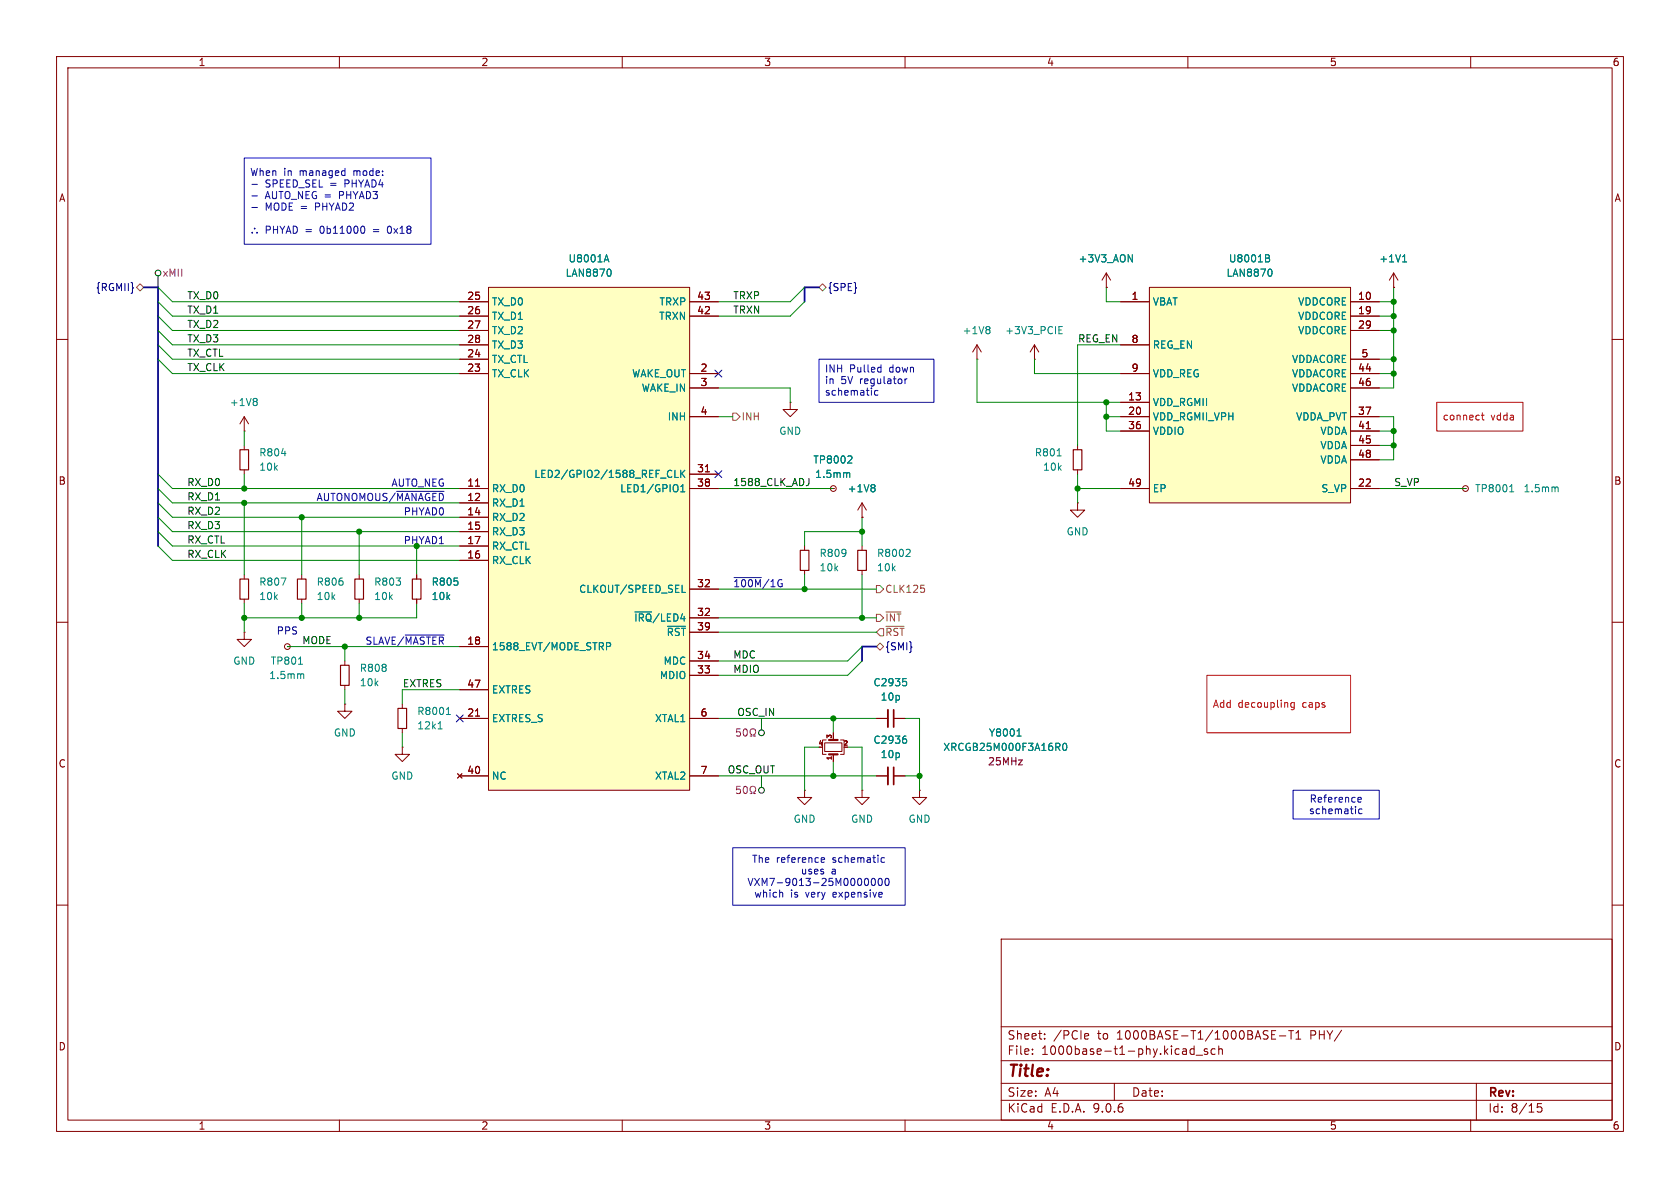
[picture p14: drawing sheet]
<svg xmlns="http://www.w3.org/2000/svg" width="297mm" height="210mm" viewBox="0 0 297 210" stroke-linecap="round" stroke-linejoin="round" font-family="sans-serif">
<defs><g id="words">
<text font-size="2.8" fill="#840000" x="178" y="190.9">Title:</text>
<g font-size="2.1" fill="#840000">
<text x="178" y="184">Sheet:</text>
<text x="186.2" y="184">/PCIe</text>
<text x="194.1" y="184">to</text>
<text x="197.6" y="184">1000BASE-T1/1000BASE-T1</text>
<text x="231.9" y="184">PHY/</text>
<text x="178" y="186.7">File:</text>
<text x="184.1" y="186.7">1000base-t1-phy.kicad_sch</text>
<text x="178" y="196.9">KiCad</text>
<text x="178" y="194.1">Size:</text>
<text x="184.7" y="194.1">A4</text>
<text x="185.7" y="196.9">E.D.A.</text>
<text x="193.3" y="196.9">9.0.6</text>
<text x="200" y="194.1">Date:</text>
<text x="263" y="194.3">Rev:</text>
<text x="263" y="196.9">Id:</text>
<text x="267.1" y="196.9">8/15</text>
</g>
<g font-size="1.8" fill="#840000">
<text x="35" y="11.9">1</text>
<text x="85" y="11.9">2</text>
<text x="135" y="11.9">3</text>
<text x="185" y="11.9">4</text>
<text x="235" y="11.9">5</text>
<text x="285" y="11.9">6</text>
<text x="10.3" y="35.9">A</text>
<text x="285.3" y="35.9">A</text>
<text x="82.5" y="53.1">25</text>
<text x="123.1" y="53.1">43</text>
<text x="200" y="53.1">1</text>
<text x="240" y="53.1">10</text>
<text x="82.5" y="55.6">26</text>
<text x="82.5" y="58.2">27</text>
<text x="123.1" y="55.6">42</text>
<text x="240" y="55.6">19</text>
<text x="240" y="58.2">29</text>
<text x="82.5" y="60.7">28</text>
<text x="82.5" y="63.2">24</text>
<text x="82.5" y="65.8">23</text>
<text x="123.8" y="65.8">2</text>
<text x="200" y="60.7">8</text>
<text x="200" y="65.8">9</text>
<text x="240" y="65.8">44</text>
<text x="240.6" y="63.2">5</text>
<text x="123.8" y="68.3">3</text>
<text x="199.3" y="70.9">13</text>
<text x="240" y="68.3">46</text>
<text x="123.8" y="73.4">4</text>
<text x="199.3" y="73.4">20</text>
<text x="199.3" y="75.9">36</text>
<text x="240" y="73.4">37</text>
<text x="240" y="75.9">41</text>
<text x="123.1" y="83.6">31</text>
<text x="240" y="78.5">45</text>
<text x="240" y="81">48</text>
<text x="10.3" y="85.9">B</text>
<text x="82.5" y="86.1">11</text>
<text x="82.5" y="88.6">12</text>
<text x="123.1" y="86.1">38</text>
<text x="199.3" y="86.1">49</text>
<text x="240" y="86.1">22</text>
<text x="285.3" y="85.9">B</text>
<text x="82.5" y="91.2">14</text>
<text x="82.5" y="93.7">15</text>
<text x="82.5" y="96.3">17</text>
<text x="82.5" y="98.8">16</text>
<text x="123.1" y="103.9">32</text>
<text x="123.1" y="109">32</text>
<text x="123.1" y="111.5">39</text>
<text x="82.5" y="114">18</text>
<text x="123.1" y="116.6">34</text>
<text x="123.1" y="119.1">33</text>
<text x="82.5" y="121.7">47</text>
<text x="82.5" y="126.7">21</text>
<text x="123.8" y="126.7">6</text>
<text x="10.3" y="135.9">C</text>
<text x="82.5" y="136.9">40</text>
<text x="123.8" y="136.9">7</text>
<text x="285.3" y="135.9">C</text>
<text x="10.3" y="185.9">D</text>
<text x="285.3" y="185.9">D</text>
<text x="35" y="199.9">1</text>
<text x="85" y="199.9">2</text>
<text x="135" y="199.9">3</text>
<text x="185" y="199.9">4</text>
<text x="235" y="199.9">5</text>
<text x="285" y="199.9">6</text>
</g>
<g font-size="1.8" fill="#0000c2">
<text x="44.1" y="31.3">When</text>
<text x="46.9" y="33.4">SPEED_SEL</text>
<text x="46.9" y="35.4">AUTO_NEG =</text>
<text x="50.1" y="31.3">in</text>
<text x="53.1" y="31.3">managed</text>
<text x="58.4" y="33.4">=</text>
<text x="60.2" y="35.4">PHYAD3</text>
<text x="61.2" y="33.4">PHYAD4</text>
<text x="62.8" y="31.3">mode:</text>
<text x="44.1" y="41.5">þÿ&quot;4PHYAD =</text>
<text x="46.9" y="37.4">MODE =</text>
<text x="56" y="37.4">PHYAD2</text>
<text x="56.8" y="41.5">0b11000</text>
<text x="66.4" y="41.5">=</text>
<text x="69.2" y="41.5">0x18</text>
<text x="145.7" y="66.2">INH</text>
<text x="145.7" y="68.2">in</text>
<text x="145.7" y="70.3">schematic</text>
<text x="148.7" y="68.2">5V</text>
<text x="150.2" y="66.2">Pulled</text>
<text x="152.1" y="68.2">regulator</text>
<text x="157.3" y="66.2">down</text>
<text x="55.9" y="88.7">AUTONOMOUS/~{MANAGED}</text>
<text x="69.1" y="86.1">AUTO_NEG</text>
<text x="71.3" y="91.2">PHYAD0</text>
<text x="71.3" y="96.3">PHYAD1</text>
<text x="129.5" y="103.9">~{100M}/1G</text>
<text x="48.8" y="112.4">PPS</text>
<text x="64.5" y="114.1">SLAVE/~{MASTER}</text>
<text x="231.4" y="142.1">Reference</text>
<text x="231.3" y="144.1">schematic</text>
<text x="132.9" y="152.7">The</text>
<text x="137.2" y="152.7">reference</text>
<text x="141.5" y="154.8">uses</text>
<text x="146.9" y="154.8">a</text>
<text x="147.3" y="152.7">schematic</text>
<text x="132" y="156.8">VXM7-9013-25M0000000</text>
<text x="133.2" y="158.9">which</text>
<text x="139.7" y="158.9">is</text>
<text x="142.5" y="158.9">very</text>
<text x="147.5" y="158.9">expensive</text>
</g>
<g font-size="1.8" fill="#008484">
<text x="100.4" y="46.6">U8001A</text>
<text x="190.6" y="46.6">+3V3_AON</text>
<text x="217.2" y="46.6">U8001B</text>
<text x="243.7" y="46.6">+1V1</text>
<text x="99.9" y="49.1">LAN8870</text>
<text x="216.7" y="49.1">LAN8870</text>
<text x="86.9" y="54.2">TX_D0</text>
<text x="86.9" y="56.7">TX_D1</text>
<text x="86.9" y="59.3">TX_D2</text>
<text x="116.4" y="56.7">TRXN</text>
<text x="116.5" y="54.2">TRXP</text>
<text x="170.1" y="59.3">+1V8</text>
<text x="177.6" y="59.3">+3V3_PCIE</text>
<text x="203.7" y="54.2">VBAT</text>
<text x="229.4" y="54.2">VDDCORE</text>
<text x="229.4" y="56.7">VDDCORE</text>
<text x="229.4" y="59.3">VDDCORE</text>
<text x="86.9" y="61.8">TX_D3</text>
<text x="86.9" y="64.4">TX_CTL</text>
<text x="203.7" y="61.8">REG_EN</text>
<text x="228.3" y="64.4">VDDACORE</text>
<text x="40.5" y="72">+1V8</text>
<text x="86.9" y="66.9">TX_CLK</text>
<text x="111.7" y="66.9">WAKE_OUT</text>
<text x="113.3" y="69.4">WAKE_IN</text>
<text x="203.7" y="66.9">VDD_REG</text>
<text x="203.7" y="72">VDD_RGMII</text>
<text x="228.3" y="66.9">VDDACORE</text>
<text x="228.3" y="69.4">VDDACORE</text>
<text x="117.9" y="74.5">INH</text>
<text x="137.7" y="77.1">GND</text>
<text x="203.7" y="74.5">VDD_RGMII_VPH</text>
<text x="203.7" y="77.1">VDDIO</text>
<text x="229" y="74.5">VDDA_PVT</text>
<text x="233.3" y="77.1">VDDA</text>
<text x="45.7" y="80.9">R804</text>
<text x="45.7" y="83.4">10k</text>
<text x="143.7" y="82.1">TP8002</text>
<text x="182.8" y="80.9">R801</text>
<text x="184.3" y="83.4">10k</text>
<text x="233.3" y="79.6">VDDA</text>
<text x="233.3" y="82.1">VDDA</text>
<text x="86.9" y="87.2">RX_D0</text>
<text x="86.9" y="89.8">RX_D1</text>
<text x="94.4" y="84.7">LED2/GPIO2/1588_REF_CLK</text>
<text x="109.5" y="87.2">LED1/GPIO1</text>
<text x="144" y="84.7">1.5mm</text>
<text x="149.8" y="87.2">+1V8</text>
<text x="203.7" y="87.2">EP</text>
<text x="233.5" y="87.2">S_VP</text>
<text x="260.7" y="87.2">TP8001</text>
<text x="269.2" y="87.2">1.5mm</text>
<text x="86.9" y="92.3">RX_D2</text>
<text x="86.9" y="94.8">RX_D3</text>
<text x="188.5" y="94.8">GND</text>
<text x="86.9" y="97.4">RX_CTL</text>
<text x="86.9" y="99.9">RX_CLK</text>
<text x="144.8" y="98.7">R809</text>
<text x="144.8" y="101.2">10k</text>
<text x="154.9" y="101.2">10k</text>
<text x="154.9" y="98.7">R8002</text>
<text x="45.7" y="103.7">R807</text>
<text x="45.7" y="106.3">10k</text>
<text x="55.9" y="103.7">R806</text>
<text x="55.9" y="106.3">10k</text>
<text x="66" y="103.7">R803</text>
<text x="66" y="106.3">10k</text>
<text x="76.2" y="103.7">R805</text>
<text x="76.2" y="106.3">10k</text>
<text x="102.3" y="105">CLKOUT/SPEED_SEL</text>
<text x="112" y="110.1">~{IRQ}/LED4</text>
<text x="117.8" y="112.6">~{RST}</text>
<text x="41.1" y="117.7">GND</text>
<text x="47.8" y="117.7">TP801</text>
<text x="63.5" y="119">R808</text>
<text x="86.9" y="115.2">1588_EVT/MODE_STRP</text>
<text x="117.2" y="117.7">MDC</text>
<text x="47.5" y="120.2">1.5mm</text>
<text x="63.5" y="121.5">10k</text>
<text x="86.9" y="122.8">EXTRES</text>
<text x="116.6" y="120.2">MDIO</text>
<text x="154.3" y="121.5">C2935</text>
<text x="155.6" y="124.1">10p</text>
<text x="58.9" y="130.4">GND</text>
<text x="73.7" y="126.6">R8001</text>
<text x="73.7" y="129.1">12k1</text>
<text x="86.9" y="127.9">EXTRES_S</text>
<text x="115.7" y="127.9">XTAL1</text>
<text x="154.3" y="131.7">C2936</text>
<text x="174.7" y="130.4">Y8001</text>
<text x="155.6" y="134.2">10p</text>
<text x="166.7" y="132.9">XRCGB25M000F3A16R0</text>
<text x="69.1" y="138">GND</text>
<text x="86.9" y="138">NC</text>
<text x="115.7" y="138">XTAL2</text>
<text x="140.2" y="145.6">GND</text>
<text x="150.4" y="145.6">GND</text>
<text x="160.5" y="145.6">GND</text>
</g>
<g font-size="1.8" fill="#000084">
<text x="16.8" y="51.7">{RGMII}</text>
<text x="146.2" y="51.7">{SPE}</text>
<text x="156.4" y="115.2">{SMI}</text>
</g>
<g font-size="1.8" fill="#840084">
<text x="28.6" y="49.1">xMII</text>
<text x="174.6" y="135.5">25MHz</text>
</g>
<g font-size="1.8">
<text x="33" y="53">TX_D0</text>
<text x="129.5" y="53">TRXP</text>
<text x="33" y="58.1">TX_D2</text>
<text x="33" y="55.5">TX_D1</text>
<text x="129.5" y="55.5">TRXN</text>
<text x="33" y="60.6">TX_D3</text>
<text x="33" y="65.7">TX_CLK</text>
<text x="33" y="63.2">TX_CTL</text>
<text x="190.5" y="60.6">REG_EN</text>
<text x="33" y="88.6">RX_D1</text>
<text x="33" y="86">RX_D0</text>
<text x="129.5" y="86">1588_CLK_ADJ</text>
<text x="246.4" y="86">S_VP</text>
<text x="33" y="91.1">RX_D2</text>
<text x="33" y="93.6">RX_D3</text>
<text x="33" y="98.7">RX_CLK</text>
<text x="33" y="96.2">RX_CTL</text>
<text x="53.3" y="114">MODE</text>
<text x="129.5" y="116.5">MDC</text>
<text x="129.5" y="119">MDIO</text>
<text x="71.1" y="121.6">EXTRES</text>
<text x="130.2" y="126.7">OSC_IN</text>
<text x="128.6" y="136.8">OSC_OUT</text>
</g>
<g font-size="1.8" fill="#848400">
<text x="131" y="74.5">INH</text>
<text x="156.4" y="105">CLK125</text>
<text x="156.4" y="112.6">~{RST}</text>
<text x="156.4" y="110.1">~{INT}</text>
</g>
<g font-size="1.8" fill="#f00">
<text x="255" y="74.5">connect</text>
<text x="263.6" y="74.5">vdda</text>
<text x="214.3" y="125.3">Add</text>
<text x="218.9" y="125.3">decoupling</text>
<text x="230.4" y="125.3">caps</text>
</g>
<g font-size="1.1" fill="#840000">
<text x="144.6" y="131.8">4</text>
<text x="147.1" y="130.7" transform="rotate(-90 147.1 130.7)">3</text>
<text x="149" y="131.8">2</text>
<text x="147.1" y="134.5" transform="rotate(-90 147.1 134.5)">1</text>
</g>
</g></defs>
<path d="M0 0h297v210h-297z" fill="#fff" stroke="#fff" stroke-width=".18"/>
<g fill="none" stroke="#840000" stroke-width=".18">
<path d="M10 10h277v190h-277zM12 12h273v186h-273zM60 10v2M110 10v2M160 10v2M210 10v2M260 10v2M246.4 50.8h.1M246.4 48.3l-.8 1.2M246.4 48.3l.7 1.2M246.4 48.3v2.5M10 60h2"/>
<path d="M285 60h2M10 110h2M285 110h2M142.2 139.7v1.3h-1.2l1.2 1.2 1.3-1.2h-1.3M142.2 139.7h.1M154.9 127h2.1M158 127h2M10 160h2M177 166h108v32h-108zM285 160h2M60 198v2M110 198v2"/>
<path d="M160 198v2M177 194.5h108M177 191.5h108M177 187.5h108M177 181.5h108M182.5 186.3v.1M182.5 185.5v.1M184.7 183.6v.1M184.7 182.8v.1M192 182.7l.4 .1 .1 .3-.8 .1M192.4 183.6l-.4 .1M197 191.5v3"/>
<path d="M210 198v2M211.1 184.9v1.5M211.1 185.5l-.4-.1-.3 .3v.4l.1 .2h.6M211.5 186.5h1.1M213.5 185.5l-.4-.1-.2 .2 .1 .2 .5 .2v.3h-.6M214.8 185.5l-.4-.1-.3 .3v.4l.1 .2h.6M215.5 185.5l.2-.1 .3 .1 .1 .9M215.5 184.9v1.5M224.8 183.7h.7M224.8 182.9h.5M224.8 182.2h.7M226.2 183.1h1.1"/>
<path d="M227.8 182.2h.9M228.2 182.2v1.5M229.1 183.7h.9M229.1 182.6l.4-.4v1.5M260 198v2M261 191.5v6.5M272.5 195.1h-.7l-.1 .7 .3-.1h.5l.1 .3-.1 .5-.2 .1-.6-.1"/>
</g>
<path d="M158 125.5v3" fill="none" stroke="#840000" stroke-width=".3"/>
<path d="M157 125.5v3" fill="none" stroke="#840000" stroke-width=".33"/>
<path d="M248 46.3h.7M248.1 45.3l.2-.3v1.3M159.6 120h.6M160 120.4l.3 .3v.3l-.3 .2" fill="none" stroke="#008484" stroke-width=".18"/>
<path d="M86.4 50.8h35.5v88.9h-35.5z" fill="#ffffc2"/>
<g fill="none" stroke="#840000" stroke-width=".18">
<path d="M81.3 53.3h5.1M81.3 55.9h5.1M81.3 58.4h5.1M86.4 50.8h35.5v88.9h-35.5zM121.9 53.3h5.1M121.9 55.9h5.1M81.3 61h5.1M81.3 63.5h5.1M81.3 66h5.1M121.9 66h5.1M121.9 68.6h5.1M121.9 73.7h5.1"/>
<path d="M182.9 63.5h.1M182.9 61l-.8 1.2M182.9 61l.7 1.2M182.9 61v2.5M190.5 78.7v.8M81.3 86.4h5.1M81.3 88.9h5.1M81.3 91.4h5.1M81.3 94h5.1M81.3 96.5h5.1M81.3 99.1h5.1M84.1 85.9h.7"/>
<path d="M121.9 86.4h5.1M121.9 83.8h5.1M124.7 83.4h.7M142.2 96.5v.8M147.3 86.4h.1M190.5 88.9v1.3h1.3l-1.3 1.2-1.3-1.2h1.3M190.5 88.9h.1M190.5 83.1v.7M259.1 86.4h.1M81.3 114.3h5.1M121.9 104.1h5.1M121.9 109.2h5.1"/>
<path d="M121.9 111.8h5.1M121.9 116.8h5.1M121.9 119.4h5.1M142.2 100.8v.8M80.9 136.8l.8 .7M81.3 121.9h5.1M81.3 127h5.1M81.3 137.2h5.1M81.7 136.8l-.8 .7M84.1 126.6h.7M121.9 127h5.1M121.9 137.2h5.1"/>
<path d="M152.4 139.7v1.3h-1.3l1.3 1.2 1.3-1.2h-1.3M152.4 139.7h.1M162.6 139.7v1.3h-1.3l1.3 1.2 1.2-1.2h-1.2M162.6 139.7h.1"/>
<circle cx="147.3" cy="86.4" r=".51"/>
<circle cx="259.1" cy="86.4" r=".51"/>
</g>
<g fill="none" stroke="#008484" stroke-width=".18">
<path d="M106.9 45.9h.6M107.2 45l.4 1.3M107.7 47.6a.79 .79 0 0 1 0 1.2M187.2 58.3h.4M187.2 59h.6M187.2 57.7h.6M118.5 83.1l.3 .2M118.8 84.3l-.3 .1M119.3 83.1v1.3h.6M120.3 83.1v1.3M120.3 86.9h.8M120.3 86l.4-.3v1.2"/>
<path d="M120.5 83.7l.6 .7M121.1 83.1l-.8 .8M149.9 83.6l.3 .1v.7M150.4 80.6l.2 .2v.3l-.8 .8h.8M186.9 80.6h.7M266.9 86.9h.7M267.1 85.9l.2-.2v1.2M275.1 86.1l.4 .2v.6M107.2 113.6h.5l.3 .3-.2 .3-.6 .1M112.2 108.2h3M118 110.7h3.2M120.6 104.7h.6"/>
</g>
<path d="M189.7 79.5h1.6v3.6h-1.6zM141.5 97.3h1.5v3.5h-1.5z" fill="none" stroke="#840000" stroke-width=".2"/>
<path d="M203.2 50.8h35.6v38.1h-35.6z" fill="#ffffc2"/>
<g fill="none" stroke="#840000" stroke-width=".18">
<path d="M81.3 53.3h5.1M81.3 55.9h5.1M81.3 58.4h5.1M121.9 53.3h5.1M121.9 55.9h5.1M195.6 50.8h.1M195.6 48.3l-.8 1.2M195.6 48.3l.7 1.2M195.6 48.3v2.5M198.1 53.3h5.1M203.2 50.8h35.6v38.1h-35.6zM238.8 53.3h5"/>
<path d="M238.8 55.9h5M238.8 58.4h5M246.4 50.8h.1M43.2 76.2h.1M43.2 73.7l-.8 1.2M43.2 73.7l.7 1.2M43.2 73.7v2.5M43.2 78.7v.8M81.3 61h5.1M81.3 66h5.1M81.3 63.5h5.1M121.9 66h5.1"/>
<path d="M121.9 73.7h5.1M121.9 68.6h5.1M139.7 71.1v1.3h1.3l-1.3 1.3-1.3-1.3h1.3M139.7 71.1h.1M172.7 63.5h.1M172.7 61l-.7 1.2M172.7 61l.8 1.2M172.7 61v2.5M198.1 61h5.1M198.1 66h5.1M198.1 71.1h5.1M198.1 73.7h5.1"/>
<path d="M198.1 76.2h5.1M238.8 66h5M238.8 73.7h5M238.8 76.2h5M238.8 63.5h5M238.8 68.6h5M238.8 78.7h5M241.5 75.8h.8M43.2 83.1v.7M81.3 86.4h5.1M81.3 88.9h5.1M81.3 91.4h5.1"/>
<path d="M81.3 94h5.1M81.3 96.5h5.1M81.3 99.1h5.1M84.1 85.9h.7M121.9 86.4h5.1M121.9 83.8h5.1M124.7 83.4h.7M147.3 86.4h.1M152.4 91.4h.1M152.4 88.9l-.8 1.3M152.4 88.9l.8 1.3M152.4 88.9v2.5"/>
<path d="M152.4 96.5v.8M198.1 86.4h5.1M238.8 86.4h5M238.8 81.3h5M43.2 111.8v1.2h1.2l-1.2 1.3-1.3-1.3h1.3M43.2 111.8h.1M43.2 101.6v.8M43.2 105.9v.8M50.8 114.3h.1M53.3 101.6v.8M53.3 105.9v.8M61 116.8v.8"/>
<path d="M63.5 101.6v.8M63.5 105.9v.8M73.7 101.6v.8M73.7 105.9v.8M81.3 114.3h5.1M121.9 104.1h5.1M121.9 109.2h5.1M121.9 111.8h5.1M121.9 116.8h5.1M121.9 119.4h5.1M152.4 100.8v.8M61 124.5v1.2h1.2l-1.2 1.3-1.3-1.3h1.3"/>
<path d="M61 124.5h.1M61 121.2v.7M71.1 132.1v1.3h1.3l-1.3 1.2-1.3-1.2h1.3M71.1 132.1h.1M71.1 124.5v.7M71.1 128.8v.7M80.9 136.8l.8 .7M81.3 137.2h5.1M81.3 127h5.1M81.3 121.9h5.1M81.7 136.8l-.8 .7M84.1 126.6h.7"/>
<path d="M121.9 137.2h5.1M121.9 127h5.1M145.8 131.3h3v1.5h-3zM146 130.8h-.6v2.6h.6M147.3 129.5v1.3M147.3 133.4v1.2M148.6 130.8h.6v2.6h-.6M154.9 137.2h2.1M154.9 127h2.1M158 137.2h2M158 127h2"/>
<circle cx="50.8" cy="114.3" r=".51"/>
</g>
<g fill="none" stroke="#008484" stroke-width=".18">
<path d="M106.9 45.9h.6M107.2 45l.4 1.3M107.7 47.6a.79 .79 0 0 1 0 1.2M174.8 57.7l.2 .3-.2 .3 .2 .2v.3l-.2 .2M199.5 45l.7 1.3v-1.3M223.7 45l.6 .2 .1 .2-.2 .2M223.7 45.6h.5M224.2 45.6l.3 .3-.1 .3-.7 .1M224.6 47.6a.79 .79 0 0 1 0 1.2M248 46.3h.7M248.1 45.3l.2-.3v1.3M45.2 70.4l.3 .3-.3 .3 .3 .2v.3l-.3 .2"/>
<path d="M49.8 80.2h.7M118.5 83.1l.3 .2M118.8 84.3l-.3 .1M119.3 83.1v1.3h.6M120.3 83.1v1.3M120.3 86.9h.8M120.3 86l.4-.3v1.2M120.5 83.7l.6 .7M121.1 83.1l-.8 .8M149.9 83.6l.3 .1v.7M150.4 80.6l.2 .2v.3l-.8 .8h.8M154.5 85.7l.2 .2-.2 .3 .2 .3v.2l-.2 .2"/>
<path d="M160.7 97.1l.2 .2v.3l-.8 .8h.8M49.7 102.2h.8l-.5 1.2M52.8 117.4h.7M53.3 119.1l.4 .2v.7M107.2 113.6h.5l.3 .3-.2 .3-.6 .1M112.2 108.2h3M118 110.7h3.2M120.6 104.7h.6M159.6 120h.6M77.5 128.8h.7M77.7 127.8l.1-.2v1.2M78.9 126.3h.7"/>
<path d="M79 125.3l.3-.3v1.3M159.9 130.1h.3M160 130.6l.3 .2v.3l-.3 .3M160 120.4l.3 .3v.3l-.3 .2M179.8 130.1h.7M180 129l.2-.2v1.3M187 132.1l.4 .6M187.3 131.5v.4M188 131.5l.2-.1a.68 .68 0 0 1 .4 .6 .68 .68 0 0 1-.4 .7l-.2-.2-.1-.3z"/>
</g>
<path d="M42.4 79.5h1.5v3.6h-1.5zM151.6 97.3h1.6v3.5h-1.6zM42.4 102.4h1.5v3.5h-1.5zM52.6 102.4h1.5v3.5h-1.5zM60.2 117.6h1.5v3.6h-1.5zM62.7 102.4h1.6v3.5h-1.6zM72.9 102.4h1.5v3.5h-1.5zM70.4 125.2h1.5v3.6h-1.5z" fill="none" stroke="#840000" stroke-width=".2"/>
<path d="M146.6 133.4h1.5M146.6 130.8h1.5" fill="none" stroke="#840000" stroke-width=".38"/>
<path d="M158 135.6v3.1" fill="none" stroke="#840000" stroke-width=".3"/>
<path d="M157 135.6v3.1" fill="none" stroke="#840000" stroke-width=".33"/>
<g fill="none" stroke="#000" stroke-width=".18">
<path d="M27.9 48.8v2M143 84.6v.9l-.4 .3M134.6 127v2M134.6 137.2v2"/>
<circle cx="27.9" cy="48.3" r=".51"/>
<circle cx="134.6" cy="139.7" r=".51"/>
<circle cx="134.6" cy="129.5" r=".51"/>
</g>
<path d="M130.9 128.8h-.6l-.1 .7 .2-.2 .4 .1 .1 .2v.4l-.2 .1-.5-.1M130.9 139h-.6l-.1 .6 .2-.1 .4 .1 .1 .1v.5l-.2 .1-.5-.1M131.6 128.9l.1-.1a.68 .68 0 0 1 .4 .7 .68 .68 0 0 1-.4 .6 .84 .84 0 0 1-.1-1.2zM131.6 139.1l.1-.1a.68 .68 0 0 1 .4 .6 .68 .68 0 0 1-.4 .7 .84 .84 0 0 1-.1-1.2zM132.6 130.1h.3v-.2a.54 .54 0 0 1-.3-.8 .54 .54 0 0 1 .8-.2 .58 .58 0 0 1-.1 1v.2h.3M132.6 140.3h.3v-.3a.54 .54 0 0 1-.3-.7 .54 .54 0 0 1 .8-.2 .58 .58 0 0 1-.1 .9v.3h.3" fill="none" stroke="#840084" stroke-width=".18"/>
<path d="M24.1 50.8l.7-.6 .6 .6-.6 .6zM144.8 50.8l.6-.6 .6 .6-.6 .6zM129.5 73h.7l.6 .7-.6 .6h-.7zM154.9 114.3l.7-.6 .6 .6-.6 .6zM154.9 103.5h.7l.6 .6-.6 .7h-.7zM154.9 108.6h.7l.6 .6-.6 .7h-.7zM155.6 111.1h.6v1.3h-.6l-.7-.6zM156.6 110.7h3.2M156.6 108.2h2.7M162.8 103.4h.6M163.3 104l.2 .2-.2 .5" fill="none" stroke="#848400" stroke-width=".18"/>
<path d="M25.4 50.8h2.5v45.7M144.8 50.8h-2.6v2.5M154.9 114.3h-2.5v2.5" fill="none" stroke="#000084" stroke-width=".3"/>
<g fill="none" stroke="#008400" stroke-width=".18">
<path d="M27.9 58.4l2.6 2.6h50.8M27.9 55.9l2.6 2.5h50.8M27.9 53.3l2.6 2.6h50.8M27.9 50.8l2.6 2.5h50.8M142.2 53.3l-2.5 2.6h-12.7M142.2 50.8l-2.5 2.5h-12.7M195.6 50.8v2.5h2.5M243.8 58.4h2.6M243.8 55.9h2.6M243.8 53.3h2.6M246.4 50.8v17.8h-2.6M27.9 61l2.6 2.5h50.8"/>
<path d="M27.9 63.5l2.6 2.5h50.8M43.2 76.2v2.5M127 73.7h2.5M127 68.6h12.7v2.5M172.7 63.5v7.6h25.4M182.9 63.5v2.5h15.2M195.6 71.1v5.1h2.5M195.6 73.7h2.5M198.1 61h-7.6v17.7M243.8 63.5h2.6M243.8 66h2.6M243.8 73.7h2.6v7.6h-2.6"/>
<path d="M243.8 76.2h2.6M243.8 78.7h2.6M27.9 83.8l2.6 2.6h50.8M27.9 96.5l2.6 2.6h50.8M27.9 91.4l2.6 2.6h50.8M27.9 86.4l2.6 2.5h50.8M27.9 94l2.6 2.5h50.8M27.9 88.9l2.6 2.5h50.8M43.2 83.8v2.6M43.2 88.9v12.7M53.3 91.4v10.2M63.5 94v7.6"/>
<path d="M73.7 96.5v5.1M127 86.4h20.3M152.4 94h-10.2v2.5M152.4 91.4v5.1M190.5 86.4h7.6M190.5 83.8v5.1M243.8 86.4h15.3M43.2 106.7v5.1M50.8 114.3h30.5M53.3 106.7v2.5M61 114.3v2.5M63.5 106.7v2.5"/>
<path d="M73.7 106.7v2.5h-30.5M127 109.2h27.9M127 104.1h27.9M127 111.8h27.9M142.2 101.6v2.5M152.4 101.6v7.6M152.4 116.8l-2.5 2.6h-22.9M152.4 114.3l-2.5 2.5h-22.9M61 121.9v2.6M71.1 129.5v2.6M81.3 121.9h-10.2v2.6M127 137.2h27.9"/>
<path d="M127 127h27.9M144.8 132.1h-2.6v7.6M147.3 127v2.5M147.3 134.6v2.6M149.9 132.1h2.5v7.6M160 127h2.6v12.7M160 137.2h2.6"/>
</g>
<path d="M126.4 65.4l1.2 1.2M127.6 65.4l-1.2 1.2M126.4 83.2l1.2 1.2M127.6 83.2l-1.2 1.2M80.7 126.4l1.2 1.2M81.9 126.4l-1.2 1.2" fill="none" stroke="#000084" stroke-width=".18"/>
<g fill="none" stroke="#0000c2" stroke-width=".18">
<path d="M43.2 27.9h33v15.3h-33zM44.5 32.6h1M44.5 34.6h1M44.5 36.7h1M60.9 30.2h.1M61 29.8v1.2M61 31h-.1M64.2 40a.79 .79 0 0 1 0 1.3M68.7 40l-.2 .5 .2 .7M144.8 63.5h20.3v7.6h-20.3zM154.7 69.1v.6l.1 .2 .4-.1M155.4 64.9l.4 .1"/>
<path d="M155.8 64.5v1.3M155.8 65.7l-.4 .1M160 67v.8M160.3 67l-.3 .2M70.1 86.9h8.4M71.6 112.3h6.9M129.8 102.1h4.8M228.6 139.7h15.2v5.1h-15.2zM129.5 149.9h30.5v10.1h-30.5zM138.2 157.7l.2 .2v.7M145.2 152.4h.5M145.2 151.7l.4-.1 .2 .3-.6 .1"/>
<path d="M152.8 155.8l.1-.4 .2-.1a.68 .68 0 0 1 .5 .6 .68 .68 0 0 1-.5 .6l-.2-.1-.1-.3M154.2 155.4l.1-.1a.68 .68 0 0 1 .5 .6 .68 .68 0 0 1-.5 .6l-.1-.1-.2-.3zM155.4 155.4l.1-.1a.68 .68 0 0 1 .5 .6 .68 .68 0 0 1-.5 .6l-.1-.1-.2-.3zM155.8 152.3l.2 .2 .4-.1M156.4 151.7l-.4-.1-.2 .1M156.6 155.3h.2a.68 .68 0 0 1 .4 .6 .68 .68 0 0 1-.4 .6 .84 .84 0 0 1-.2-1.2zM240.1 141.7h.5M240.1 141h.4l.2 .3-.6 .1M240.8 143.1l-.4-.1-.2 .2 .1 .6h.5"/>
</g>
<path d="M254 71.1h15.2v5.1h-15.2zM261.9 73.4h.5M262.1 73v1.1l.3 .1M213.4 119.4h25.4v10.1h-25.4zM228.8 124.2v1l-.2 .3-.3-.1M228.8 124.3l-.4-.1-.2 .2 .1 .6h.5" fill="none" stroke="#f00" stroke-width=".18"/>
<g fill="#008400" stroke="#008400" stroke-width=".18">
<circle cx="162.6" cy="137.2" r=".46"/>
<circle cx="147.3" cy="127" r=".46"/>
<circle cx="152.4" cy="109.2" r=".46"/>
<circle cx="147.3" cy="137.2" r=".46"/>
<circle cx="43.2" cy="86.4" r=".46"/>
<circle cx="43.2" cy="88.9" r=".46"/>
<circle cx="246.4" cy="76.2" r=".46"/>
<circle cx="246.4" cy="78.7" r=".46"/>
<circle cx="246.4" cy="63.5" r=".46"/>
<circle cx="246.4" cy="55.9" r=".46"/>
<circle cx="246.4" cy="58.4" r=".46"/>
<circle cx="246.4" cy="66" r=".46"/>
<circle cx="246.4" cy="53.3" r=".46"/>
<circle cx="43.2" cy="109.2" r=".46"/>
<circle cx="53.3" cy="91.4" r=".46"/>
<circle cx="152.4" cy="94" r=".46"/>
<circle cx="142.2" cy="104.1" r=".46"/>
<circle cx="73.7" cy="96.5" r=".46"/>
<circle cx="63.5" cy="94" r=".46"/>
<circle cx="53.3" cy="109.2" r=".46"/>
<circle cx="63.5" cy="109.2" r=".46"/>
<circle cx="61" cy="114.3" r=".46"/>
<circle cx="190.5" cy="86.4" r=".46"/>
<circle cx="195.6" cy="73.7" r=".46"/>
<circle cx="195.6" cy="71.1" r=".46"/>
</g>
<use href="#words"/>
</svg>
